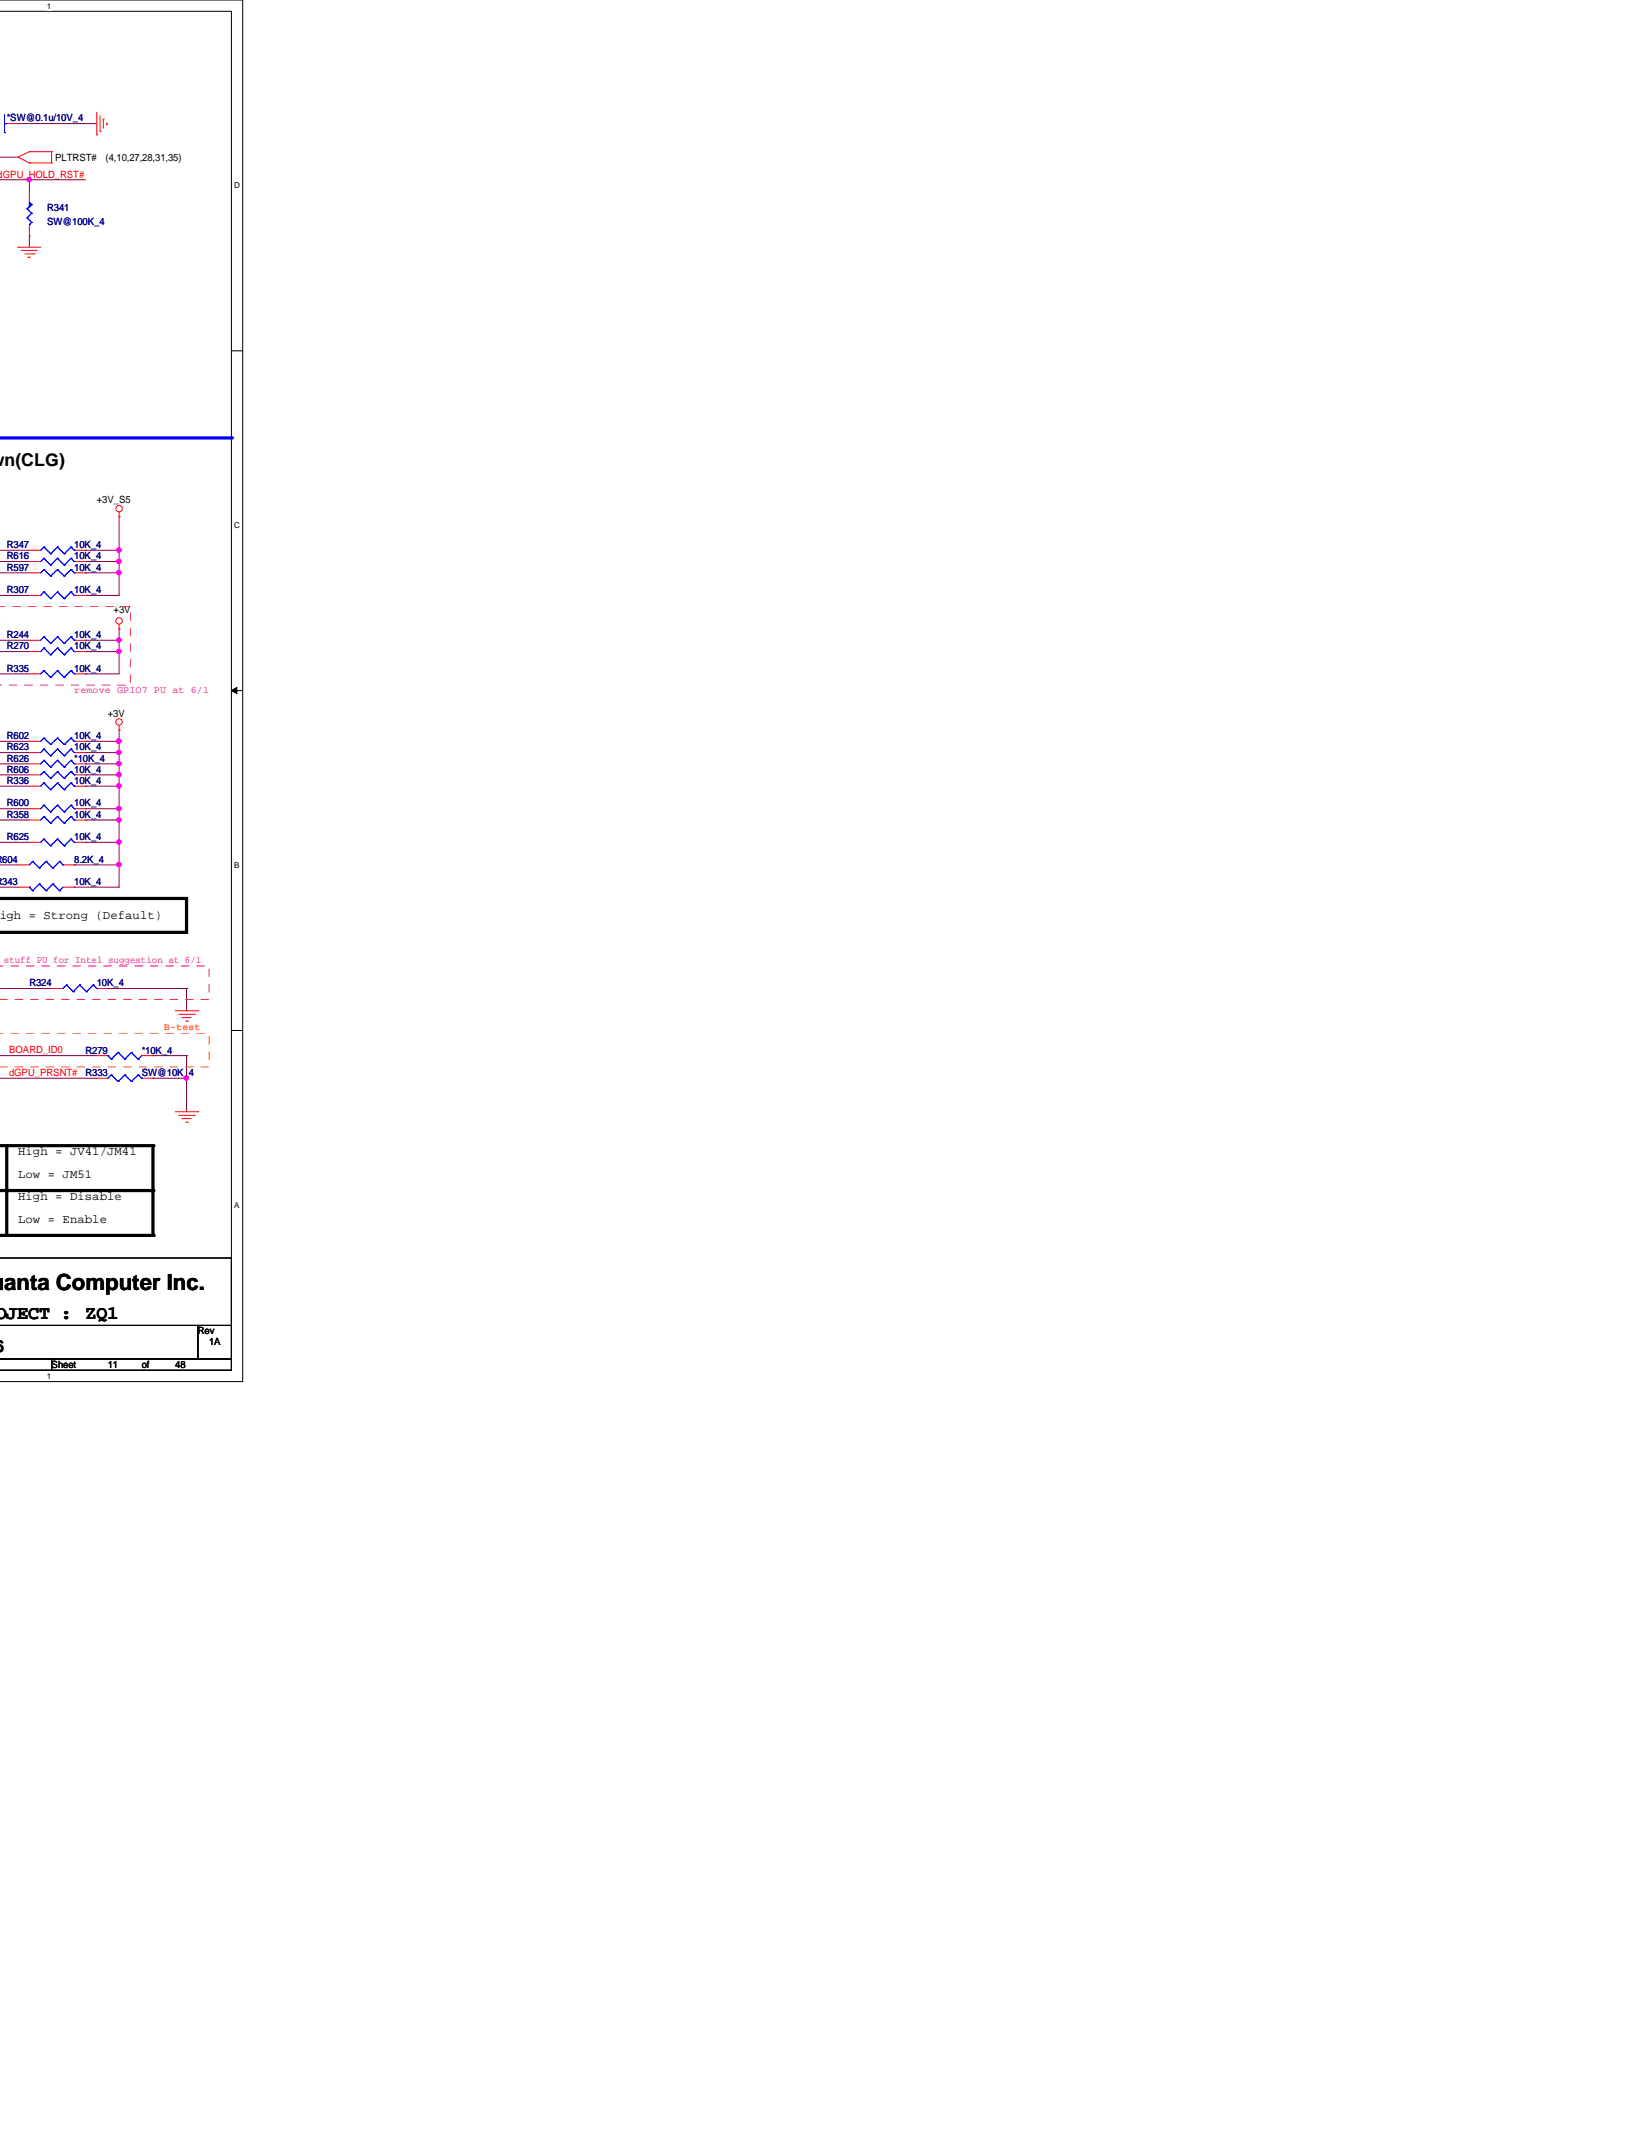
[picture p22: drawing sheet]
<svg xmlns="http://www.w3.org/2000/svg" width="216mm" height="279mm" viewBox="0 0 216 279" stroke-linecap="round" stroke-linejoin="round" font-family="sans-serif">
<defs><g id="words">
<text font-size="2.9" x=".6" y="169.2">anta Computer Inc.</text>
<g font-size="2.5">
<text x="-.6" y="173">OJECT :</text>
<text x="11.2" y="173">ZQ1</text>
</g>
<text font-size="2.3" x=".6" y="61.1">n(CLG)</text>
<text font-size="2.2" x="-.6" y="177.4">6</text>
<g font-size="1.6">
<text x="-.1" y="120.6">igh = Strong (Default)</text>
<text x="2.4" y="151.6">High = JV41/JM41</text>
<text x="2.4" y="154.5">Low = JM51</text>
<text x="2.4" y="157.4">High = Disable</text>
<text x="2.4" y="160.4">Low = Enable</text>
</g>
<g font-size="1.3" fill="#000080">
<text x=".9" y="15.9">*SW@0.1u/10V_4</text>
<text x="6.2" y="27.7">R341</text>
<text x="6.2" y="29.5">SW@100K_4</text>
<text x=".9" y="71.9">R347</text>
<text x="9.7" y="71.9">10K_4</text>
<text x=".9" y="74.8">R597</text>
<text x=".9" y="73.4">R616</text>
<text x=".9" y="77.8">R307</text>
<text x="9.7" y="74.8">10K_4</text>
<text x="9.7" y="73.4">10K_4</text>
<text x="9.7" y="77.8">10K_4</text>
<text x=".9" y="83.7">R244</text>
<text x="9.7" y="83.7">10K_4</text>
<text x=".9" y="85.2">R270</text>
<text x=".9" y="88.1">R335</text>
<text x="9.7" y="85.2">10K_4</text>
<text x="9.7" y="88.1">10K_4</text>
<text x=".9" y="96.9">R602</text>
<text x=".9" y="98.4">R623</text>
<text x=".9" y="99.9">R626</text>
<text x=".9" y="101.4">R606</text>
<text x="9.7" y="96.9">10K_4</text>
<text x="9.7" y="98.4">10K_4</text>
<text x="9.7" y="99.9">*10K_4</text>
<text x="9.7" y="101.4">10K_4</text>
<text x=".9" y="102.8">R336</text>
<text x=".9" y="107.3">R358</text>
<text x=".9" y="105.8">R600</text>
<text x="9.7" y="102.8">10K_4</text>
<text x="9.7" y="107.3">10K_4</text>
<text x="9.7" y="105.8">10K_4</text>
<text x="-.6" y="113.2">R604</text>
<text x=".9" y="110.2">R625</text>
<text x="9.7" y="110.2">10K_4</text>
<text x="9.7" y="113.2">8.2K_4</text>
<text x="-.6" y="116.1">R343</text>
<text x="9.7" y="116.1">10K_4</text>
<text x="3.9" y="129.4">R324</text>
<text x="12.7" y="129.4">10K_4</text>
<text x="11.2" y="138.2">R279</text>
<text x="11.2" y="141.1">R333</text>
<text x="18.6" y="138.2">*10K_4</text>
<text x="18.6" y="141.1">SW@10K_4</text>
</g>
<g font-size="1.3" fill="#f00">
<text x="-.3" y="23.3">dGPU_HOLD_RST#</text>
<text x="1.2" y="138.2">BOARD_ID0</text>
<text x="1.2" y="141.1">dGPU_PRSNT#</text>
</g>
<g font-size="1.3">
<text x="7.2" y="21.1">PLTRST#</text>
<text x="13.8" y="21.1">(4,10,27,28,31,35)</text>
<text x="12.7" y="66">+3V_S5</text>
<text x="14.9" y="80.4">+3V</text>
<text x="14.1" y="94">+3V</text>
<text x="6.8" y="179.5">Sheet</text>
<text x="14.1" y="179.5">11</text>
<text x="18.6" y="179.5">of</text>
<text x="23" y="179.5">48</text>
<text x="26" y="175">Rev</text>
<text x="27.4" y="176.5">1A</text>
</g>
<g font-size="1.3" fill="#ff0080">
<text x="9.7" y="90.9">remove GPIO7 PU at 6/1</text>
<text x="-.9" y="126.3">t stuff PU for Intel suggestion at 6/1</text>
</g>
<text font-size="1.3" fill="#ff8000" x="21.5" y="135.1">B-test</text>
<g font-size="1.1">
<text x="6.1" y="1.1">1</text>
<text x="30.7" y="24.7">D</text>
<text x="30.7" y="69.3">C</text>
<text x="30.7" y="113.8">B</text>
<text x="30.7" y="158.4">A</text>
<text x="6.1" y="180.9">1</text>
</g>
</g></defs>
<path d="M-.1 0h31.9v181.2h-31.9M-.1 1.5h30.5v178.2h-30.4" fill="none" stroke="#000" stroke-width=".13"/>
<g fill="#fff">
<path d="M6.1 .2h.6v1.2h-.6z"/>
<path d="M6.1 179.9h.6v1.2h-.6z"/>
<path d="M30.7 23.7h.8v1.2h-.8z"/>
<path d="M30.7 68.3h.8v1.2h-.8z"/>
</g>
<path d="M30.4 46h1.4" fill="none" stroke="#000" stroke-width=".13"/>
<path d="M30.7 112.9h.8v1.1h-.8z" fill="#fff"/>
<path d="M30.4 90.6l.7-.4v.8zM30.4 90.6h1.4" fill="none" stroke="#000" stroke-width=".13"/>
<path d="M30.4 90.6l.7-.4v.8z" fill="#000"/>
<path d="M30.7 157.4h.8v1.2h-.8z" fill="#fff"/>
<path d="M30.4 135.2h1.4" fill="none" stroke="#000" stroke-width=".13"/>
<path d="M0 116.4h2.4M15.6 113.5h.1M15.6 113.5v2.9" fill="none" stroke="#800040" stroke-width=".13"/>
<circle cx="15.6" cy="113.4" r=".29" fill="#f0f"/>
<circle cx="15.6" cy="113.4" r=".29" fill="none" stroke="#f0f" stroke-width=".13"/>
<path d="M15.6 97.2h.1M15.6 97.2v1.5M0 113.5h2.4M9.7 116.4h.1M9.7 116.4h5.9" fill="none" stroke="#800040" stroke-width=".13"/>
<circle cx="15.6" cy="97.2" r=".29" fill="#f0f"/>
<circle cx="15.6" cy="97.2" r=".29" fill="none" stroke="#f0f" stroke-width=".13"/>
<path d="M15.6 72.2h.1M15.6 72.2v1.5M11.2 98.7h.1M11.2 84h.1M11.2 98.7h4.4M11.2 84h4.4" fill="none" stroke="#800040" stroke-width=".13"/>
<circle cx="15.6" cy="84" r=".29" fill="#f0f"/>
<circle cx="15.6" cy="84" r=".29" fill="none" stroke="#f0f" stroke-width=".13"/>
<path d="M0 75.1h3.9M11.2 75.1h.1M11.2 75.1h4.4M0 84h3.9M11.2 88.4h.1M11.2 88.4h4.4M15.6 84h.1M15.6 84v1.5M0 107.6h3.9M0 101.6h3.9M11.2 101.6h.1M11.2 101.6h4.4" fill="none" stroke="#800040" stroke-width=".13"/>
<circle cx="15.6" cy="101.6" r=".29" fill="#f0f"/>
<circle cx="15.6" cy="101.6" r=".29" fill="none" stroke="#f0f" stroke-width=".13"/>
<path d="M11.2 72.2h.1M11.2 72.2h4.4M11.2 103.1h.1M15.6 101.6h.1M15.6 101.6v1.5h-4.4" fill="none" stroke="#800040" stroke-width=".13"/>
<circle cx="15.6" cy="72.2" r=".29" fill="#f0f"/>
<circle cx="15.6" cy="72.2" r=".29" fill="none" stroke="#f0f" stroke-width=".13"/>
<path d="M0 72.2h3.9M15.6 67.8h.1M15.6 67.8v4.4M15.6 100.2h.1M15.6 100.2v1.4" fill="none" stroke="#800040" stroke-width=".13"/>
<circle cx="15.6" cy="100.2" r=".29" fill="#f0f"/>
<circle cx="15.6" cy="100.2" r=".29" fill="none" stroke="#f0f" stroke-width=".13"/>
<path d="M15.6 73.7h.1M15.6 73.7v1.4" fill="none" stroke="#800040" stroke-width=".13"/>
<circle cx="15.6" cy="75.1" r=".29" fill="#f0f"/>
<circle cx="15.6" cy="75.1" r=".29" fill="none" stroke="#f0f" stroke-width=".13"/>
<circle cx="15.6" cy="73.6" r=".29" fill="#f0f"/>
<circle cx="15.6" cy="73.6" r=".29" fill="none" stroke="#f0f" stroke-width=".13"/>
<path d="M11.2 85.5h.1M11.2 85.5h4.4" fill="none" stroke="#800040" stroke-width=".13"/>
<circle cx="15.6" cy="85.4" r=".29" fill="#f0f"/>
<circle cx="15.6" cy="85.4" r=".29" fill="none" stroke="#f0f" stroke-width=".13"/>
<path d="M0 85.5h3.9M11.2 107.6h.1M15.6 106.1h.1M15.6 106.1v1.5h-4.4" fill="none" stroke="#800040" stroke-width=".13"/>
<circle cx="15.6" cy="106.1" r=".29" fill="#f0f"/>
<circle cx="15.6" cy="106.1" r=".29" fill="none" stroke="#f0f" stroke-width=".13"/>
<path d="M15.6 75.1h.1M15.6 75.1v3M15.6 95.8h.1M15.6 95.8v1.4" fill="none" stroke="#800040" stroke-width=".13"/>
<circle cx="15.6" cy="97.2" r=".29" fill="#f0f"/>
<circle cx="15.6" cy="97.2" r=".29" fill="none" stroke="#f0f" stroke-width=".13"/>
<path d="M0 98.7h3.9M0 106.1h3.9M11.2 106.1h.1M15.6 103.1h.1M15.6 103.1v3h-4.4" fill="none" stroke="#800040" stroke-width=".13"/>
<circle cx="15.6" cy="103.1" r=".29" fill="#f0f"/>
<circle cx="15.6" cy="103.1" r=".29" fill="none" stroke="#f0f" stroke-width=".13"/>
<g fill="none" stroke="#800040" stroke-width=".13">
<path d="M0 73.7h3.9M11.2 73.7h.1M11.2 73.7h4.4M0 97.2h3.9M11.2 97.2h.1M11.2 97.2h4.4M15.6 85.5h.1M15.6 82.5h.1M15.6 98.7h.1M15.6 82.5v1.5M15.6 85.5v2.9M15.6 98.7v1.5h-4.4"/>
<path d="M0 100.2h3.9M11.2 100.2h.1"/>
</g>
<circle cx="15.6" cy="98.7" r=".29" fill="#f0f"/>
<circle cx="15.6" cy="98.7" r=".29" fill="none" stroke="#f0f" stroke-width=".13"/>
<path d="M0 88.4h3.9M0 103.1h3.9M20.1 138.5h.1M20.1 138.5h4.4M24.5 141.4h.1M24.5 141.4v4.4" fill="none" stroke="#800040" stroke-width=".13"/>
<circle cx="24.4" cy="141.4" r=".29" fill="#f0f"/>
<circle cx="24.4" cy="141.4" r=".29" fill="none" stroke="#f0f" stroke-width=".13"/>
<path d="M0 78.1h3.9M11.2 78.1h.1M11.2 78.1h4.4M15.6 107.6h.1M15.6 107.6v2.9M-.1 138.5h12.8" fill="none" stroke="#800040" stroke-width=".13"/>
<circle cx="15.6" cy="107.5" r=".29" fill="#f0f"/>
<circle cx="15.6" cy="107.5" r=".29" fill="none" stroke="#f0f" stroke-width=".13"/>
<path d="M0 110.5h3.9M11.2 110.5h.1M11.2 110.5h4.4M15.6 110.5h.1M15.6 110.5v3" fill="none" stroke="#800040" stroke-width=".13"/>
<circle cx="15.6" cy="110.5" r=".29" fill="#f0f"/>
<circle cx="15.6" cy="110.5" r=".29" fill="none" stroke="#f0f" stroke-width=".13"/>
<path d="M0 20.6h2.4M3.9 23.6h.1M3.9 23.6h7.3M3.9 23.6v1.5M9.7 113.5h.1M9.7 113.5h5.9" fill="none" stroke="#800040" stroke-width=".13"/>
<circle cx="3.8" cy="23.6" r=".29" fill="#f0f"/>
<circle cx="3.8" cy="23.6" r=".29" fill="none" stroke="#f0f" stroke-width=".13"/>
<g fill="none" stroke="#800040" stroke-width=".13">
<path d="M2.4 16.2h.1M2.4 16.2h10.3M0 23.6h3.9M3.9 30.9h.1M3.9 30.9v1.5M0 129.7h6.8M14.1 129.7h10.4M24.5 129.7h.1M24.5 132.6h.1M24.5 138.5h.1M24.5 129.7v2.9M24.5 138.5v2.9h-4.4"/>
<path d="M-.1 141.4h12.8M20.1 141.4h.1"/>
</g>
<g fill="none" stroke="#f00" stroke-width=".13">
<path d="M3.9 19.9h.1M3.9 19.9l-1.5 .7M3.9 19.9h2.9M6.8 19.9h.1M6.8 19.9v1.5M12.7 17.7h.1M12.7 14.7v3M13.1 17.2h.1M13.1 15.2v2M13.5 15.6h.1M13.5 15.6v1.2M14 16.3h.1"/>
<path d="M14 16.1v.2M2.4 20.6h.1M2.4 32.4h.1M2.4 20.6l1.5 .8M2.4 32.4h2.9M2.8 32.9h.1M2.8 32.9h2.1M3.3 33.3h1.1M3.7 33.7h.1M3.7 33.7h.3M3.9 21.4h.1M3.9 21.4h2.9"/>
<path d="M4.4 33.3h.1M6.8 21.4h.1M15.6 67.8h.1M15.6 67.2v.6M15.6 95.8h.1M15.6 82.5h.1M15.6 81.9v.6M15.6 95.2v.6M23 132.6h3M23.5 133.1h2M23.9 133.5h.1M23.9 133.5h1.2"/>
<path d="M24.3 133.9h.3M24.6 133.9h.1M25.5 133.1h.1M26 132.6h.1M23 145.8h3M23.5 146.3h2M23.9 146.7h.1M23.9 146.7h1.2M24.3 147.2h.3M24.6 147.2h.1M25.5 146.3h.1M26 145.8h.1"/>
<circle cx="15.6" cy="66.7" r=".43"/>
<circle cx="15.6" cy="94.7" r=".43"/>
<circle cx="15.6" cy="81.4" r=".43"/>
</g>
<path d="M-.1 165h30.5v8.9h-30.5h26.1v4.4h-26.1h6.9v1.4h-6.9M6.8 178.3h23.6v1.4h-23.6zM26 173.9h4.4v4.4h-4.4z" fill="none" stroke="#000" stroke-width=".13"/>
<path d="M-.1 117.9h24.6v4.4h-24.5M-.1 150.3h20.2M.9 150.3v5.9" fill="none" stroke="#000" stroke-width=".42"/>
<g fill="#000">
<circle cx=".9" cy="156.2" r=".21"/>
<circle cx="20.1" cy="150.3" r=".21"/>
</g>
<path d="M-.1 57.4h30.5" fill="none" stroke="#00f" stroke-width=".42"/>
<circle cx="30.4" cy="57.4" r=".21" fill="#00f"/>
<path d="M-.1 131.1h27.5v-4.4h-27.5" fill="none" stroke="#ff0080" stroke-width=".13" stroke-dasharray="1 1 1 1 1 1 1 1"/>
<path d="M-.1 89.9h17.2v-10.4h-17.2" fill="none" stroke="#ff0080" stroke-width=".13" stroke-dasharray="1 1 1 1 1 1 1 1" stroke-dashoffset="10658.6"/>
<path d="M-.1 156.2h20.2M.9 156.2v5.9M20.1 150.3v11.8h-20.2" fill="none" stroke="#000" stroke-width=".42"/>
<g fill="#000">
<circle cx="20.1" cy="156.2" r=".21"/>
<circle cx=".9" cy="162.1" r=".21"/>
<circle cx="20.1" cy="162.1" r=".21"/>
</g>
<path d="M-.1 140h27.5v-4.4h-27.5" fill="none" stroke="#ff8000" stroke-width=".13" stroke-dasharray="1 1 1 1 1 1 1 1"/>
<g fill="none" stroke="#f00" stroke-width=".13">
<path d="M3.9 25.1v1.4M3.9 29.5v1.4M3.9 97.2h1.4M3.9 85.5h1.4M3.9 88.4h1.4M3.9 84h1.4M9.7 97.2h1.5M9.7 85.5h1.5M9.7 88.4h1.5M9.7 84h1.5M2.4 113.5h1.5M8.3 113.5h1.4"/>
<path d="M12.7 138.5h1.4M18.6 138.5h1.5"/>
</g>
<g fill="none" stroke="#00f" stroke-width=".13">
<path d="M3.6 27.4h.1M3.6 28.6h.1M3.6 27.4l.5 .6M3.6 28.6l.5 .6M3.9 29.5h.1M3.9 26.5l.2 .3M4.1 26.8h.1M4.1 28h.1M4.1 29.2h.1M4.1 26.8l-.5 .6M4.1 28l-.5 .6M4.1 29.2l-.2 .3"/>
<path d="M5.8 96.8h.1M5.8 85h.1M5.8 88h.1M5.8 83.5h.1M5.8 96.8l-.5 .4M5.8 96.8l.8 .9M5.8 85l-.5 .5M5.8 85l.8 .9M5.8 88l-.5 .4M5.8 88l.8 .9M5.8 83.5l-.5 .5M5.8 83.5l.8 .9"/>
<path d="M6.6 97.7h.1M6.6 85.9h.1M6.6 88.9h.1M6.6 84.4h.1M7.5 96.8h.1M7.5 85h.1M7.5 88h.1M7.5 83.5h.1M7.5 96.8l-.9 .9M7.5 96.8l.9 .9M7.5 85l-.9 .9M7.5 85l.9 .9"/>
<path d="M7.5 88l-.9 .9M7.5 88l.9 .9M7.5 83.5l-.9 .9M7.5 83.5l.9 .9M8.4 97.7h.1M8.4 85.9h.1M8.4 88.9h.1M8.4 84.4h.1M9.3 96.8h.1M9.3 85h.1M9.3 88h.1M9.3 83.5h.1"/>
<path d="M9.3 96.8l-.9 .9M9.3 96.8l.4 .4M9.3 85l-.9 .9M9.3 85l.4 .5M9.3 88l-.9 .9M9.3 88l.4 .4M9.3 83.5l-.9 .9M9.3 83.5l.4 .5M9.7 97.2h.1M9.7 85.5h.1M9.7 88.4h.1M9.7 84h.1"/>
<path d="M4.3 113h.1M4.3 113l-.4 .5M4.3 113l.9 .9M5.2 113.9h.1M6.1 113h.1M6.1 113l-.9 .9M6.1 113l.8 .9M6.9 113.9h.1M7.8 113h.1M7.8 113l-.9 .9M7.8 113l.5 .5M8.3 113.5h.1"/>
<path d="M14.1 138.5h.1M14.1 138.5l.5 .4M14.6 138.9h.1M15.5 138h.1M15.5 138l.9 .9M15.5 138l-.9 .9M16.4 138.9h.1M17.2 138h.1M17.2 138l.9 .9M17.2 138l-.8 .9M18.1 138.9h.1M18.6 138.5l-.5 .4"/>
</g>
<path d="M3.9 26.5l.2 .3-.2 .3 .2-.3-.2 .3z" fill-rule="evenodd" fill="#00f"/>
<g fill="none" stroke="#00f" stroke-width=".13">
<path d="M3.6 27.4h.1M3.6 28.6h.1M3.6 27.4l.5 .6M3.6 28.6l.5 .6M3.9 26.5l.2 .3-.2 .3 .2-.3-.2 .3zM3.9 29.5h.1M3.9 26.5l.2 .3M4.1 26.8h.1M4.1 28h.1M4.1 29.2h.1M4.1 26.8l-.5 .6M4.1 28l-.5 .6"/>
<path d="M4.1 29.2l-.2 .3"/>
</g>
<path d="M3.9 26.5l.2 .3-.2 .3 .2-.3-.2 .3z" fill-rule="evenodd" fill="#00f"/>
<g fill="none" stroke="#00f" stroke-width=".13">
<path d="M.6 17.4h.1M.6 16.2h.1M.6 15v2.4M.6 16.2h.3M3.9 26.5l.2 .3-.2 .3 .2-.3-.2 .3zM5.8 74.7h.1M5.8 73.2h.1M5.8 71.8h.1M5.8 77.6h.1M5.8 74.7l-.5 .4M5.8 74.7l.8 .9M5.8 73.2l-.5 .5"/>
<path d="M5.8 73.2l.8 .9M5.8 71.8l-.5 .4M5.8 71.8l.8 .8M5.8 77.6l-.5 .5M5.8 77.6l.8 .9M6.6 75.6h.1M6.6 74.1h.1M6.6 72.6h.1M6.6 78.5h.1M7.5 74.7h.1M7.5 73.2h.1M7.5 71.8h.1"/>
<path d="M7.5 77.6h.1M7.5 74.7l-.9 .9M7.5 74.7l.9 .9M7.5 73.2l-.9 .9M7.5 73.2l.9 .9M7.5 71.8l-.9 .8M7.5 71.8l.9 .8M7.5 77.6l-.9 .9M7.5 77.6l.9 .9M8.4 75.6h.1M8.4 74.1h.1M8.4 72.6h.1"/>
<path d="M8.4 78.5h.1M9.3 74.7h.1M9.3 73.2h.1M9.3 71.8h.1M9.3 77.6h.1M9.3 74.7l-.9 .9M9.3 74.7l.4 .4M9.3 73.2l-.9 .9M9.3 73.2l.4 .5M9.3 71.8l-.9 .8M9.3 71.8l.4 .4M9.3 77.6l-.9 .9"/>
<path d="M9.3 77.6l.4 .5M9.7 75.1h.1M9.7 73.7h.1M9.7 72.2h.1M9.7 78.1h.1M5.8 98.3h.1M5.8 99.7h.1M5.8 98.3l-.5 .4M5.8 98.3l.8 .8M5.8 99.7l-.5 .5M5.8 99.7l.8 .9M6.6 99.1h.1"/>
<path d="M7.5 98.3h.1M7.5 99.7h.1M7.5 98.3l-.9 .8M7.5 98.3l.9 .8M7.5 99.7l-.9 .9M7.5 99.7l.9 .9M8.4 99.1h.1M9.3 98.3h.1M9.3 99.7h.1M9.3 98.3l-.9 .8M9.3 98.3l.4 .4M9.3 99.7l-.9 .9"/>
<path d="M9.3 99.7l.4 .5M9.7 98.7h.1M3.9 116.4h.1M3.9 116.4l.4 .4M4.3 116.8h.1M5.2 116h.1M5.2 116l.9 .8M5.2 116l-.9 .8M5.8 102.7h.1M5.8 110.1h.1M5.8 107.1h.1M5.8 105.6h.1"/>
<path d="M5.8 101.2h.1M5.8 102.7l-.5 .4M5.8 102.7l.8 .9M5.8 110.1l-.5 .4M5.8 110.1l.8 .9M5.8 107.1l-.5 .5M5.8 107.1l.8 .9M5.8 105.6l-.5 .5M5.8 105.6l.8 .9M5.8 101.2l-.5 .4M5.8 101.2l.8 .9M6.1 116.8h.1"/>
<path d="M6.6 100.6h.1M6.6 103.6h.1M6.6 111h.1M6.6 108h.1M6.6 106.5h.1M6.6 102.1h.1M6.9 116h.1M6.9 116l.9 .8M6.9 116l-.8 .8M7.5 102.7h.1M7.5 110.1h.1M7.5 107.1h.1"/>
<path d="M7.5 105.6h.1M7.5 101.2h.1M7.5 102.7l-.9 .9M7.5 102.7l.9 .9M7.5 110.1l-.9 .9M7.5 110.1l.9 .9M7.5 107.1l-.9 .9M7.5 107.1l.9 .9M7.5 105.6l-.9 .9M7.5 105.6l.9 .9M7.5 101.2l-.9 .9M7.5 101.2l.9 .9"/>
<path d="M7.8 116.8h.1M8.3 116.4l-.5 .4M8.4 100.6h.1M8.4 103.6h.1M8.4 111h.1M8.4 108h.1M8.4 106.5h.1M8.4 102.1h.1M9.3 102.7h.1M9.3 110.1h.1M9.3 107.1h.1M9.3 105.6h.1"/>
<path d="M9.3 101.2h.1M9.3 102.7l-.9 .9M9.3 102.7l.4 .4M9.3 110.1l-.9 .9M9.3 110.1l.4 .4M9.3 107.1l-.9 .9M9.3 107.1l.4 .5M9.3 105.6l-.9 .9M9.3 105.6l.4 .5M9.3 101.2l-.9 .9M9.3 101.2l.4 .4M9.7 100.2h.1"/>
<path d="M9.7 103.1h.1M9.7 110.5h.1M9.7 107.6h.1M9.7 106.1h.1M9.7 101.6h.1M8.7 129.2h.1M8.7 129.2l-.4 .5M8.7 129.2l.9 .9M9.6 130.1h.1M10.5 129.2h.1M10.5 129.2l-.9 .9M10.5 129.2l.8 .9"/>
<path d="M11.3 130.1h.1M12.2 129.2h.1M12.2 129.2l-.9 .9M12.2 129.2l.5 .5M12.7 129.7h.1M14.6 141h.1M14.6 141l-.5 .4M14.6 141l.9 .9M15.5 141.9h.1M16.4 141h.1M16.4 141l-.9 .9M16.4 141l.8 .9"/>
<path d="M17.2 141.9h.1M18.1 141h.1M18.1 141l-.9 .9M18.1 141l.5 .4M18.6 141.4h.1"/>
</g>
<g fill="none" stroke="#f00" stroke-width=".13">
<path d="M.9 16.2h1.5M3.9 75.1h1.4M3.9 73.7h1.4M3.9 72.2h1.4M3.9 78.1h1.4M9.7 75.1h1.5M9.7 73.7h1.5M9.7 72.2h1.5M9.7 78.1h1.5M3.9 98.7h1.4M9.7 98.7h1.5M2.4 116.4h1.5"/>
<path d="M3.9 100.2h1.4M3.9 103.1h1.4M3.9 110.5h1.4M3.9 107.6h1.4M3.9 106.1h1.4M3.9 101.6h1.4M8.3 116.4h1.4M9.7 100.2h1.5M9.7 103.1h1.5M9.7 110.5h1.5M9.7 107.6h1.5M9.7 106.1h1.5"/>
<path d="M9.7 101.6h1.5M6.8 129.7h1.5M12.7 129.7h1.4M12.7 141.4h1.4M18.6 141.4h1.5"/>
</g>
<circle cx="15.6" cy="113.4" r=".29" fill="#f0f"/>
<circle cx="15.6" cy="113.4" r=".29" fill="none" stroke="#f0f" stroke-width=".13"/>
<circle cx="15.6" cy="97.2" r=".29" fill="#f0f"/>
<circle cx="15.6" cy="97.2" r=".29" fill="none" stroke="#f0f" stroke-width=".13"/>
<circle cx="15.6" cy="84" r=".29" fill="#f0f"/>
<circle cx="15.6" cy="84" r=".29" fill="none" stroke="#f0f" stroke-width=".13"/>
<circle cx="15.6" cy="101.6" r=".29" fill="#f0f"/>
<circle cx="15.6" cy="101.6" r=".29" fill="none" stroke="#f0f" stroke-width=".13"/>
<circle cx="15.6" cy="72.2" r=".29" fill="#f0f"/>
<circle cx="15.6" cy="72.2" r=".29" fill="none" stroke="#f0f" stroke-width=".13"/>
<circle cx="15.6" cy="100.2" r=".29" fill="#f0f"/>
<circle cx="15.6" cy="100.2" r=".29" fill="none" stroke="#f0f" stroke-width=".13"/>
<circle cx="15.6" cy="75.1" r=".29" fill="#f0f"/>
<circle cx="15.6" cy="75.1" r=".29" fill="none" stroke="#f0f" stroke-width=".13"/>
<circle cx="15.6" cy="73.6" r=".29" fill="#f0f"/>
<circle cx="15.6" cy="73.6" r=".29" fill="none" stroke="#f0f" stroke-width=".13"/>
<circle cx="15.6" cy="85.4" r=".29" fill="#f0f"/>
<circle cx="15.6" cy="85.4" r=".29" fill="none" stroke="#f0f" stroke-width=".13"/>
<circle cx="15.6" cy="106.1" r=".29" fill="#f0f"/>
<circle cx="15.6" cy="106.1" r=".29" fill="none" stroke="#f0f" stroke-width=".13"/>
<circle cx="15.6" cy="97.2" r=".29" fill="#f0f"/>
<circle cx="15.6" cy="97.2" r=".29" fill="none" stroke="#f0f" stroke-width=".13"/>
<circle cx="15.6" cy="103.1" r=".29" fill="#f0f"/>
<circle cx="15.6" cy="103.1" r=".29" fill="none" stroke="#f0f" stroke-width=".13"/>
<circle cx="15.6" cy="98.7" r=".29" fill="#f0f"/>
<circle cx="15.6" cy="98.7" r=".29" fill="none" stroke="#f0f" stroke-width=".13"/>
<circle cx="24.4" cy="141.4" r=".29" fill="#f0f"/>
<circle cx="24.4" cy="141.4" r=".29" fill="none" stroke="#f0f" stroke-width=".13"/>
<circle cx="15.6" cy="107.5" r=".29" fill="#f0f"/>
<circle cx="15.6" cy="107.5" r=".29" fill="none" stroke="#f0f" stroke-width=".13"/>
<circle cx="15.6" cy="110.5" r=".29" fill="#f0f"/>
<circle cx="15.6" cy="110.5" r=".29" fill="none" stroke="#f0f" stroke-width=".13"/>
<circle cx="3.8" cy="23.6" r=".29" fill="#f0f"/>
<circle cx="3.8" cy="23.6" r=".29" fill="none" stroke="#f0f" stroke-width=".13"/>
<use href="#words"/>
</svg>
